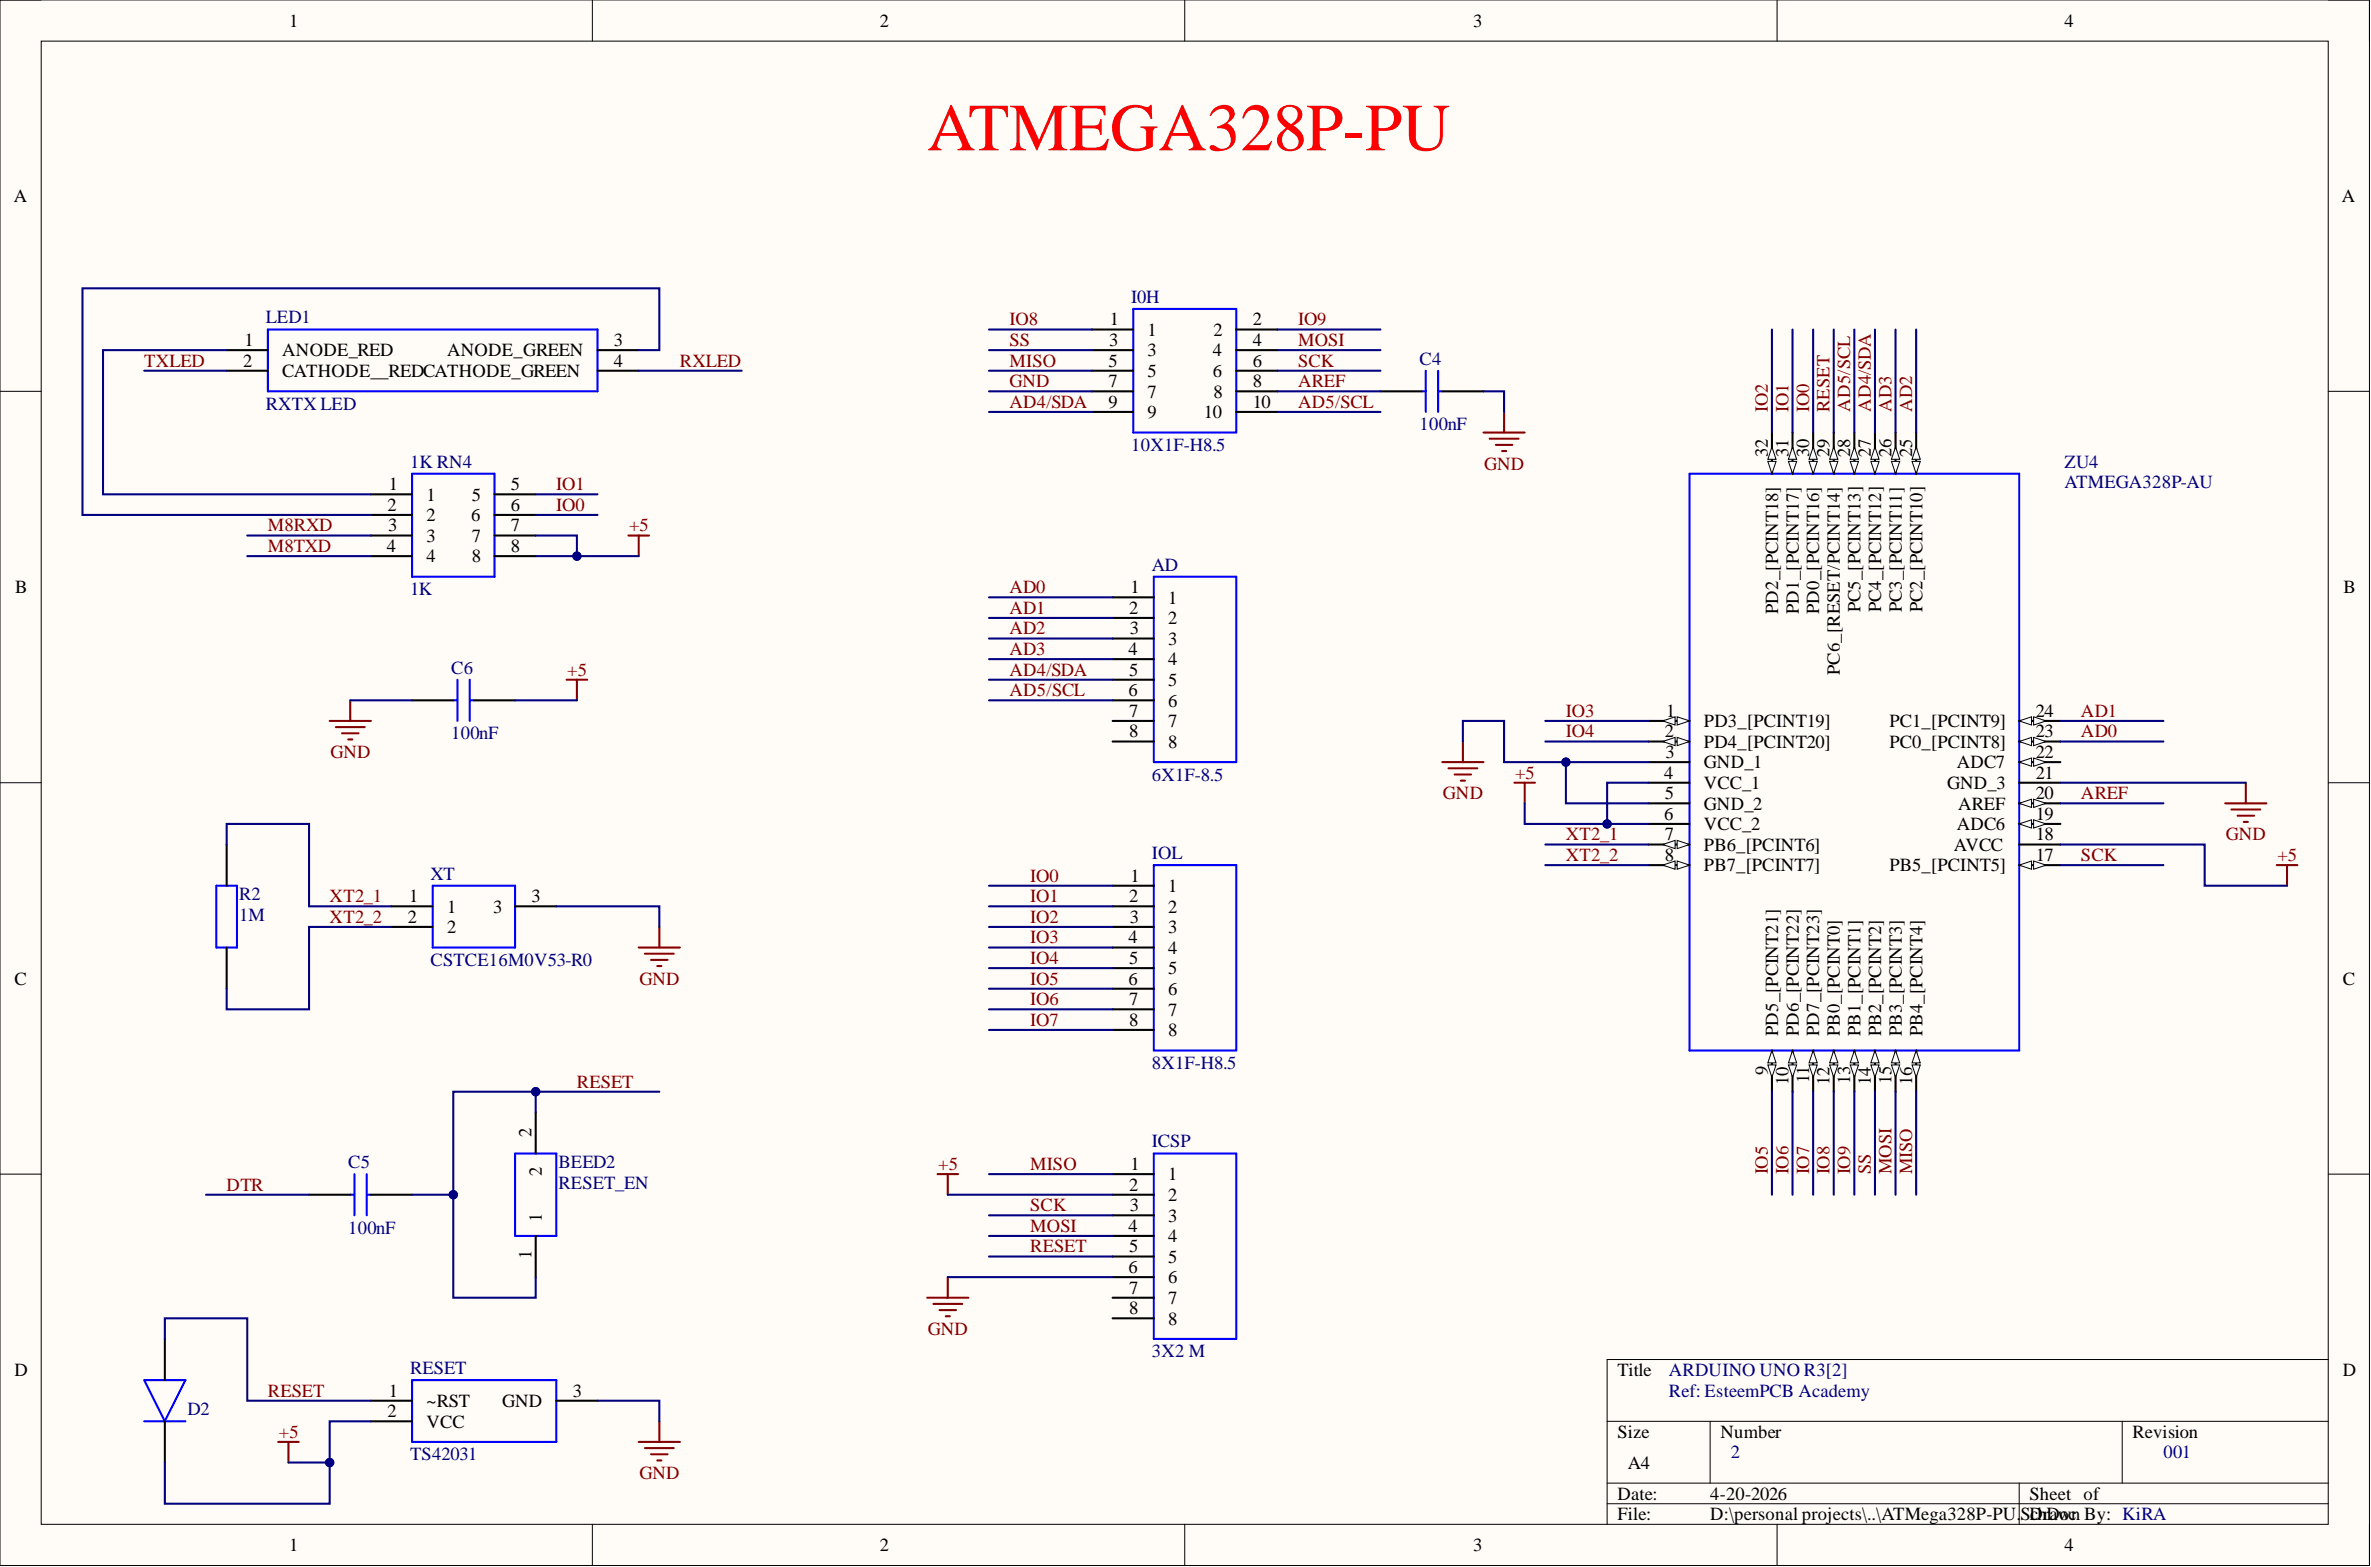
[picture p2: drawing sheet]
<svg xmlns="http://www.w3.org/2000/svg" width="292mm" height="193mm" viewBox="0 0 292 193" stroke-linecap="round" stroke-linejoin="round" font-family="sans-serif">
<defs><g id="words">
<text font-size="8.3" fill="#f00" x="114.2" y="18.5">ATMEGA328P-PU</text>
<g font-size="2.3">
<text x="35.6" y="3.3">1</text>
<text x="108.4" y="3.3">2</text>
<text x="181.5" y="3.3">3</text>
<text x="254.3" y="3.3">4</text>
<text x="1.7" y="24.9">A</text>
<text x="288.5" y="24.9">A</text>
<text x="136.7" y="40.1">1</text>
<text x="141.4" y="41.3">1</text>
<text x="149.5" y="41.3">2</text>
<text x="154.3" y="40.1">2</text>
<text x="30" y="45.1">2</text>
<text x="30.1" y="42.6">1</text>
<text x="34.8" y="43.9">ANODE_RED</text>
<text x="34.8" y="46.4">CATHODE__REDCATHODE_GREEN</text>
<text x="55.1" y="43.9">ANODE_GREEN</text>
<text x="75.6" y="42.6">3</text>
<text x="75.6" y="45.1">4</text>
<text x="136.6" y="45.1">5</text>
<text x="136.6" y="47.7">7</text>
<text x="136.6" y="42.6">3</text>
<text x="141.4" y="43.9">3</text>
<text x="141.4" y="46.4">5</text>
<text x="149.4" y="43.9">4</text>
<text x="149.4" y="46.4">6</text>
<text x="154.3" y="42.6">4</text>
<text x="154.3" y="45.1">6</text>
<text x="154.3" y="47.7">8</text>
<text x="136.6" y="50.2">9</text>
<text x="141.4" y="49">7</text>
<text x="141.4" y="51.5">9</text>
<text x="148.3" y="51.5">10</text>
<text x="149.5" y="49">8</text>
<text x="154.3" y="50.2">10</text>
<text x="217.8" y="56.3" transform="rotate(-90 217.8 56.3)">32</text>
<text x="220.3" y="56.3" transform="rotate(-90 220.3 56.3)">31</text>
<text x="222.9" y="56.3" transform="rotate(-90 222.9 56.3)">30</text>
<text x="225.4" y="56.3" transform="rotate(-90 225.4 56.3)">29</text>
<text x="227.9" y="56.3" transform="rotate(-90 227.9 56.3)">28</text>
<text x="230.5" y="56.3" transform="rotate(-90 230.5 56.3)">27</text>
<text x="233" y="56.3" transform="rotate(-90 233 56.3)">26</text>
<text x="235.6" y="56.3" transform="rotate(-90 235.6 56.3)">25</text>
<text x="47.7" y="62.9">2</text>
<text x="47.8" y="65.4">3</text>
<text x="47.9" y="60.4">1</text>
<text x="52.5" y="61.6">1</text>
<text x="52.5" y="64.2">2</text>
<text x="58" y="64.2">6</text>
<text x="58.1" y="61.6">5</text>
<text x="63" y="60.4">5</text>
<text x="63" y="62.9">6</text>
<text x="63" y="65.4">7</text>
<text x="47.6" y="68">4</text>
<text x="52.5" y="66.7">3</text>
<text x="52.5" y="69.2">4</text>
<text x="58.1" y="66.7">7</text>
<text x="58.1" y="69.2">8</text>
<text x="63" y="68">8</text>
<text x="1.9" y="73.1">B</text>
<text x="139.1" y="75.6">2</text>
<text x="139.3" y="73.1">1</text>
<text x="143.9" y="74.3">1</text>
<text x="143.9" y="76.9">2</text>
<text x="219.1" y="75.6" transform="rotate(-90 219.1 75.6)">PD2_[PCINT18]</text>
<text x="221.6" y="75.6" transform="rotate(-90 221.6 75.6)">PD1_[PCINT17]</text>
<text x="224.1" y="75.6" transform="rotate(-90 224.1 75.6)">PD0_[PCINT16]</text>
<text x="229.2" y="75.4" transform="rotate(-90 229.2 75.4)">PC5_[PCINT13]</text>
<text x="231.8" y="75.4" transform="rotate(-90 231.8 75.4)">PC4_[PCINT12]</text>
<text x="234.3" y="75.4" transform="rotate(-90 234.3 75.4)">PC3_[PCINT11]</text>
<text x="236.8" y="75.4" transform="rotate(-90 236.8 75.4)">PC2_[PCINT10]</text>
<text x="288.7" y="73.1">B</text>
<text x="139" y="80.7">4</text>
<text x="139.1" y="83.2">5</text>
<text x="139.2" y="78.1">3</text>
<text x="143.9" y="79.4">3</text>
<text x="143.9" y="81.9">4</text>
<text x="226.7" y="83.1" transform="rotate(-90 226.7 83.1)">PC6_[RESET/PCINT14]</text>
<text x="139" y="85.7">6</text>
<text x="139.1" y="88.3">7</text>
<text x="143.9" y="84.5">5</text>
<text x="143.9" y="87">6</text>
<text x="143.9" y="89.5">7</text>
<text x="205.3" y="88.3">1</text>
<text x="209.9" y="89.5">PD3_[PCINT19]</text>
<text x="232.8" y="89.5">PC1_[PCINT9]</text>
<text x="250.8" y="88.3">24</text>
<text x="139.1" y="90.8">8</text>
<text x="143.9" y="92.1">8</text>
<text x="205" y="95.9">4</text>
<text x="205.1" y="90.8">2</text>
<text x="205.2" y="93.3">3</text>
<text x="209.9" y="92.1">PD4_[PCINT20]</text>
<text x="209.9" y="94.6">GND_1</text>
<text x="232.8" y="92.1">PC0_[PCINT8]</text>
<text x="241.1" y="94.6">ADC7</text>
<text x="250.8" y="90.8">23</text>
<text x="250.8" y="93.3">22</text>
<text x="250.8" y="95.9">21</text>
<text x="205" y="101">6</text>
<text x="205.1" y="98.4">5</text>
<text x="209.9" y="97.2">VCC_1</text>
<text x="209.9" y="99.7">GND_2</text>
<text x="239.9" y="97.2">GND_3</text>
<text x="241.2" y="99.7">AREF</text>
<text x="250.8" y="98.4">20</text>
<text x="250.8" y="101">19</text>
<text x="205.1" y="103.5">7</text>
<text x="205.1" y="106">8</text>
<text x="209.9" y="102.2">VCC_2</text>
<text x="209.9" y="104.8">PB6_[PCINT6]</text>
<text x="209.9" y="107.3">PB7_[PCINT7]</text>
<text x="232.8" y="107.3">PB5_[PCINT5]</text>
<text x="240.7" y="104.8">AVCC</text>
<text x="241.1" y="102.2">ADC6</text>
<text x="250.8" y="103.5">18</text>
<text x="250.8" y="106">17</text>
<text x="50.3" y="113.6">2</text>
<text x="50.4" y="111.1">1</text>
<text x="55.1" y="112.4">1</text>
<text x="60.8" y="112.4">3</text>
<text x="65.5" y="111.1">3</text>
<text x="139.1" y="111.1">2</text>
<text x="139.2" y="113.6">3</text>
<text x="139.3" y="108.6">1</text>
<text x="143.9" y="109.8">1</text>
<text x="143.9" y="112.4">2</text>
<text x="55.1" y="114.9">2</text>
<text x="139" y="116.2">4</text>
<text x="139.1" y="118.7">5</text>
<text x="143.9" y="114.9">3</text>
<text x="143.9" y="117.4">4</text>
<text x="143.9" y="120">5</text>
<text x="1.8" y="121.3">C</text>
<text x="139" y="121.3">6</text>
<text x="139.1" y="123.8">7</text>
<text x="143.9" y="122.5">6</text>
<text x="143.9" y="125.1">7</text>
<text x="288.6" y="121.3">C</text>
<text x="139.1" y="126.3">8</text>
<text x="143.9" y="127.6">8</text>
<text x="219.1" y="127.6" transform="rotate(-90 219.1 127.6)">PD5_[PCINT21]</text>
<text x="221.6" y="127.6" transform="rotate(-90 221.6 127.6)">PD6_[PCINT22]</text>
<text x="224.1" y="127.6" transform="rotate(-90 224.1 127.6)">PD7_[PCINT23]</text>
<text x="226.7" y="127.6" transform="rotate(-90 226.7 127.6)">PB0_[PCINT0]</text>
<text x="229.2" y="127.6" transform="rotate(-90 229.2 127.6)">PB1_[PCINT1]</text>
<text x="231.8" y="127.6" transform="rotate(-90 231.8 127.6)">PB2_[PCINT2]</text>
<text x="234.3" y="127.6" transform="rotate(-90 234.3 127.6)">PB3_[PCINT3]</text>
<text x="236.8" y="127.6" transform="rotate(-90 236.8 127.6)">PB4_[PCINT4]</text>
<text x="217.8" y="132.4" transform="rotate(-90 217.8 132.4)">9</text>
<text x="220.3" y="133.6" transform="rotate(-90 220.3 133.6)">10</text>
<text x="222.9" y="133.4" transform="rotate(-90 222.9 133.4)">11</text>
<text x="225.4" y="133.6" transform="rotate(-90 225.4 133.6)">12</text>
<text x="227.9" y="133.5" transform="rotate(-90 227.9 133.5)">13</text>
<text x="230.5" y="133.6" transform="rotate(-90 230.5 133.6)">14</text>
<text x="233" y="133.5" transform="rotate(-90 233 133.5)">15</text>
<text x="235.6" y="133.6" transform="rotate(-90 235.6 133.6)">16</text>
<text x="65.5" y="140" transform="rotate(-90 65.5 140)">2</text>
<text x="66.8" y="144.8" transform="rotate(-90 66.8 144.8)">2</text>
<text x="139.1" y="146.6">2</text>
<text x="139.2" y="149.2">3</text>
<text x="139.3" y="144.1">1</text>
<text x="143.9" y="145.3">1</text>
<text x="143.9" y="147.9">2</text>
<text x="65.5" y="155.1" transform="rotate(-90 65.5 155.1)">1</text>
<text x="66.8" y="150.4" transform="rotate(-90 66.8 150.4)">1</text>
<text x="139" y="151.7">4</text>
<text x="139.1" y="154.2">5</text>
<text x="143.9" y="150.4">3</text>
<text x="143.9" y="153">4</text>
<text x="143.9" y="155.5">5</text>
<text x="139" y="156.8">6</text>
<text x="139.1" y="159.3">7</text>
<text x="139.1" y="161.8">8</text>
<text x="143.9" y="158">6</text>
<text x="143.9" y="160.6">7</text>
<text x="143.9" y="163.1">8</text>
<text x="1.8" y="169.4">D</text>
<text x="47.9" y="172">1</text>
<text x="52.5" y="173.3">~RST</text>
<text x="61.9" y="173.3">GND</text>
<text x="70.6" y="172">3</text>
<text x="199.3" y="169.4">Title</text>
<text x="288.6" y="169.4">D</text>
<text x="47.7" y="174.5">2</text>
<text x="52.5" y="175.8">VCC</text>
<text x="199.3" y="177.1">Size</text>
<text x="212" y="177.1">Number</text>
<text x="262.7" y="177.1">Revision</text>
<text x="199.3" y="184.7">Date:</text>
<text x="200.5" y="180.9">A4</text>
<text x="210.7" y="184.7">4-20-2026</text>
<text x="250" y="184.7">Sheet of</text>
<text x="35.6" y="191">1</text>
<text x="108.4" y="191">2</text>
<text x="181.5" y="191">3</text>
<text x="199.3" y="187.2">File:</text>
<text x="210.7" y="187.2">D:\personal projects\..\ATMega328P-PU.</text>
<text x="248.9" y="187.2">SDrawn By: KiRA</text>
<text x="250.1" y="187.2">chDoc</text>
<text x="254.3" y="191">4</text>
</g>
<g font-size="2.3" fill="#000080">
<text x="32.7" y="39.8">LED1</text>
<text x="139.4" y="37.3">I0H</text>
<text x="174.9" y="44.9">C4</text>
<text x="32.7" y="50.5">RXTX LED</text>
<text x="174.9" y="53">100nF</text>
<text x="50.5" y="57.6">1K RN4</text>
<text x="139.4" y="55.5">10X1F-H8.5</text>
<text x="254.3" y="57.6">ZU4</text>
<text x="254.3" y="60.1">ATMEGA328P-AU</text>
<text x="141.9" y="70.3">AD</text>
<text x="50.5" y="73.3">1K</text>
<text x="55.6" y="82.9">C6</text>
<text x="55.6" y="91.1">100nF</text>
<text x="141.9" y="96.1">6X1F-8.5</text>
<text x="141.9" y="105.8">IOL</text>
<text x="29.4" y="110.8">R2</text>
<text x="29.4" y="113.4">1M</text>
<text x="53.1" y="108.3">XT</text>
<text x="53.1" y="119">CSTCE16M0V53-R0</text>
<text x="141.9" y="131.7">8X1F-H8.5</text>
<text x="42.9" y="143.8">C5</text>
<text x="68.8" y="143.8">BEED2</text>
<text x="141.9" y="141.3">ICSP</text>
<text x="68.8" y="146.4">RESET_EN</text>
<text x="42.9" y="151.9">100nF</text>
<text x="141.9" y="167.2">3X2 M</text>
<text x="50.5" y="169.2">RESET</text>
<text x="205.6" y="169.4">ARDUINO UNO R3[2]</text>
<text x="205.6" y="172">Ref: EsteemPCB Academy</text>
<text x="23.1" y="174.3">D2</text>
<text x="50.5" y="179.9">TS42031</text>
<text x="213.2" y="179.6">2</text>
<text x="266.5" y="179.6">001</text>
</g>
<g font-size="2.3" fill="#800000">
<text x="124.4" y="40.1">IO8</text>
<text x="159.9" y="40.1">IO9</text>
<text x="17.8" y="45.1">TXLED</text>
<text x="83.8" y="45.1">RXLED</text>
<text x="124.4" y="42.6">SS</text>
<text x="124.4" y="45.1">MISO</text>
<text x="124.4" y="47.7">GND</text>
<text x="159.9" y="42.6">MOSI</text>
<text x="159.9" y="45.1">SCK</text>
<text x="159.9" y="47.7">AREF</text>
<text x="124.4" y="50.2">AD4/SDA</text>
<text x="159.9" y="50.2">AD5/SCL</text>
<text x="217.8" y="50.7" transform="rotate(-90 217.8 50.7)">IO2</text>
<text x="220.3" y="50.7" transform="rotate(-90 220.3 50.7)">IO1</text>
<text x="222.9" y="50.7" transform="rotate(-90 222.9 50.7)">IO0</text>
<text x="225.4" y="50.7" transform="rotate(-90 225.4 50.7)">RESET</text>
<text x="227.9" y="50.7" transform="rotate(-90 227.9 50.7)">AD5/SCL</text>
<text x="230.5" y="50.7" transform="rotate(-90 230.5 50.7)">AD4/SDA</text>
<text x="233" y="50.7" transform="rotate(-90 233 50.7)">AD3</text>
<text x="235.6" y="50.7" transform="rotate(-90 235.6 50.7)">AD2</text>
<text x="182.8" y="57.8">GND</text>
<text x="33" y="65.4">M8RXD</text>
<text x="68.5" y="60.4">IO1</text>
<text x="68.5" y="62.9">IO0</text>
<text x="77.5" y="65.4">+5</text>
<text x="33" y="68">M8TXD</text>
<text x="124.4" y="73.1">AD0</text>
<text x="124.4" y="75.6">AD1</text>
<text x="69.9" y="83.2">+5</text>
<text x="124.4" y="78.1">AD2</text>
<text x="124.4" y="80.7">AD3</text>
<text x="124.4" y="83.2">AD4/SDA</text>
<text x="124.4" y="85.7">AD5/SCL</text>
<text x="192.9" y="88.3">IO3</text>
<text x="256.4" y="88.3">AD1</text>
<text x="40.7" y="93.3">GND</text>
<text x="186.7" y="95.9">+5</text>
<text x="192.9" y="90.8">IO4</text>
<text x="256.4" y="90.8">AD0</text>
<text x="177.8" y="98.4">GND</text>
<text x="256.4" y="98.4">AREF</text>
<text x="192.9" y="103.5">XT2_1</text>
<text x="192.9" y="106">XT2_2</text>
<text x="256.4" y="106">SCK</text>
<text x="274.2" y="103.5">GND</text>
<text x="280.6" y="106">+5</text>
<text x="40.6" y="111.1">XT2_1</text>
<text x="40.6" y="113.6">XT2_2</text>
<text x="126.9" y="108.6">IO0</text>
<text x="126.9" y="111.1">IO1</text>
<text x="126.9" y="113.6">IO2</text>
<text x="126.9" y="116.2">IO3</text>
<text x="126.9" y="118.7">IO4</text>
<text x="78.8" y="121.3">GND</text>
<text x="126.9" y="121.3">IO5</text>
<text x="126.9" y="123.8">IO6</text>
<text x="126.9" y="126.3">IO7</text>
<text x="71.1" y="133.9">RESET</text>
<text x="27.9" y="146.6">DTR</text>
<text x="115.6" y="144.1">+5</text>
<text x="126.9" y="144.1">MISO</text>
<text x="126.9" y="149.2">SCK</text>
<text x="217.8" y="144.6" transform="rotate(-90 217.8 144.6)">IO5</text>
<text x="220.3" y="144.6" transform="rotate(-90 220.3 144.6)">IO6</text>
<text x="222.9" y="144.6" transform="rotate(-90 222.9 144.6)">IO7</text>
<text x="225.4" y="144.6" transform="rotate(-90 225.4 144.6)">IO8</text>
<text x="227.9" y="144.6" transform="rotate(-90 227.9 144.6)">IO9</text>
<text x="230.5" y="144.6" transform="rotate(-90 230.5 144.6)">SS</text>
<text x="233" y="144.6" transform="rotate(-90 233 144.6)">MOSI</text>
<text x="235.6" y="144.6" transform="rotate(-90 235.6 144.6)">MISO</text>
<text x="126.9" y="151.7">MOSI</text>
<text x="126.9" y="154.2">RESET</text>
<text x="114.3" y="164.4">GND</text>
<text x="33" y="172">RESET</text>
<text x="34.4" y="177.1">+5</text>
<text x="78.8" y="182.1">GND</text>
</g>
</g></defs>
<path d="M0 0h291.9v192.8h-291.9z" fill-rule="evenodd" fill="#fffcf8"/>
<path d="M0 0h291.9v192.8h-291.9z" fill="none" stroke="#000" stroke-width=".12"/>
<path d="M5.1 5.1h281.7v182.6h-281.7z" fill-rule="evenodd" fill="#fffcf8"/>
<g fill="none" stroke="#000" stroke-width=".12">
<path d="M0 0h5.1M73 0v5.1M146 0v5.1M218.9 0v5.1M286.8 0h5.1v5.1M5.1 5.1h281.7v182.6h-281.7zM0 48.2h5.1M286.8 48.2h5.1M0 96.4h5.1M286.8 96.4h5.1M0 144.6h5.1M286.8 144.6h5.1"/>
<path d="M198 175h88.8M210.7 175v7.6M261.4 175v7.6M286.8 167.4h-88.8v20.3M73 187.7v5.1M146 187.7v5.1M198 182.6h88.8M198 185.2h88.8M218.9 187.7v5.1M248.8 182.6v5.1M291.9 187.7v5.1"/>
</g>
<path d="M33 40.6h40.6v7.6h-40.6zM50.8 58.3h10.1v12.7h-10.1zM208.1 58.3h40.7v71.1h-40.7zM26.7 109.1h2.5v7.6h-2.5zM53.3 109.1h10.2v7.6h-10.2zM142.1 142.1h10.2v22.8h-10.2zM17.8 170h5l-2.5 5zM17.8 175h5M50.8 170h17.7v7.6h-17.7z" fill="none" stroke="#00f" stroke-width=".25"/>
<g fill="none" stroke="#000" stroke-width=".25">
<path d="M27.9 43.1h5.1M27.9 45.7h5.1M73.6 43.1h5.1M73.6 45.7h5.1M45.7 60.9h5.1M45.7 63.4h5.1M45.7 65.9h5.1M45.7 68.5h5.1M60.9 60.9h5.1M60.9 63.4h5.1M60.9 65.9h5.1M60.9 68.5h5.1"/>
<path d="M203.1 88.8h5M27.9 104v5.1M27.9 116.7v5.1M48.2 111.6h5.1M48.2 114.1h5.1M63.5 111.6h5M137.1 144.6h5M137.1 147.1h5M137.1 149.7h5M137.1 152.2h5M137.1 154.7h5M137.1 157.3h5"/>
<path d="M137.1 159.8h5M20.3 164.9v5.1M20.3 175v5.1M45.7 172.5h5.1M45.7 175h5.1M68.5 172.5h5.1M137.1 162.3h5"/>
</g>
<path d="M206.6 88.3l1.5 .5-1.5 .5z" fill="#f8fcff"/>
<path d="M206.6 88.3l1.5 .5-1.5 .5z" fill="none" stroke="#000" stroke-width=".12"/>
<path d="M204.8 88.8l1.6-.5v1z" fill="#f8fcff"/>
<path d="M204.8 88.8l1.6-.5v1z" fill="none" stroke="#000" stroke-width=".12"/>
<path d="M203.1 91.3h5" fill="none" stroke="#000" stroke-width=".25"/>
<path d="M206.6 90.8l1.5 .5-1.5 .5z" fill="#f8fcff"/>
<path d="M206.6 90.8l1.5 .5-1.5 .5z" fill="none" stroke="#000" stroke-width=".12"/>
<path d="M204.8 91.3l1.6-.5v1z" fill="#f8fcff"/>
<path d="M204.8 91.3l1.6-.5v1z" fill="none" stroke="#000" stroke-width=".12"/>
<path d="M203.1 93.9h5M203.1 96.4h5M203.1 98.9h5M203.1 101.5h5M203.1 104h5" fill="none" stroke="#000" stroke-width=".25"/>
<path d="M206.6 103.5l1.5 .5-1.5 .5z" fill="#f8fcff"/>
<path d="M206.6 103.5l1.5 .5-1.5 .5z" fill="none" stroke="#000" stroke-width=".12"/>
<path d="M204.8 104l1.6-.5v1z" fill="#f8fcff"/>
<path d="M204.8 104l1.6-.5v1z" fill="none" stroke="#000" stroke-width=".12"/>
<path d="M203.1 106.5h5" fill="none" stroke="#000" stroke-width=".25"/>
<path d="M206.6 106l1.5 .5-1.5 .5z" fill="#f8fcff"/>
<path d="M206.6 106l1.5 .5-1.5 .5z" fill="none" stroke="#000" stroke-width=".12"/>
<path d="M204.8 106.5l1.6-.5v1z" fill="#f8fcff"/>
<path d="M204.8 106.5l1.6-.5v1z" fill="none" stroke="#000" stroke-width=".12"/>
<path d="M218.3 129.4v5" fill="none" stroke="#000" stroke-width=".25"/>
<path d="M218.3 129.4l.5 1.5h-1z" fill="#f8fcff"/>
<path d="M218.3 129.4l.5 1.5h-1z" fill="none" stroke="#000" stroke-width=".12"/>
<path d="M217.8 131.1h1l-.5 1.6z" fill="#f8fcff"/>
<path d="M217.8 131.1h1l-.5 1.6z" fill="none" stroke="#000" stroke-width=".12"/>
<path d="M220.8 129.4v5" fill="none" stroke="#000" stroke-width=".25"/>
<path d="M220.8 129.4l.5 1.5h-1z" fill="#f8fcff"/>
<path d="M220.8 129.4l.5 1.5h-1z" fill="none" stroke="#000" stroke-width=".12"/>
<path d="M220.3 131.1h1l-.5 1.6z" fill="#f8fcff"/>
<path d="M220.3 131.1h1l-.5 1.6z" fill="none" stroke="#000" stroke-width=".12"/>
<path d="M223.4 129.4v5" fill="none" stroke="#000" stroke-width=".25"/>
<path d="M223.4 129.4l.5 1.5h-1z" fill="#f8fcff"/>
<path d="M223.4 129.4l.5 1.5h-1z" fill="none" stroke="#000" stroke-width=".12"/>
<path d="M222.9 131.1h1l-.5 1.6z" fill="#f8fcff"/>
<path d="M222.9 131.1h1l-.5 1.6z" fill="none" stroke="#000" stroke-width=".12"/>
<path d="M225.9 129.4v5" fill="none" stroke="#000" stroke-width=".25"/>
<path d="M225.9 129.4l.5 1.5h-1z" fill="#f8fcff"/>
<path d="M225.9 129.4l.5 1.5h-1z" fill="none" stroke="#000" stroke-width=".12"/>
<path d="M225.4 131.1h1l-.5 1.6z" fill="#f8fcff"/>
<path d="M225.4 131.1h1l-.5 1.6z" fill="none" stroke="#000" stroke-width=".12"/>
<path d="M228.5 129.4v5" fill="none" stroke="#000" stroke-width=".25"/>
<path d="M228.5 129.4l.5 1.5h-1.1z" fill="#f8fcff"/>
<path d="M228.5 129.4l.5 1.5h-1.1z" fill="none" stroke="#000" stroke-width=".12"/>
<path d="M227.9 131.1h1.1l-.5 1.6z" fill="#f8fcff"/>
<path d="M227.9 131.1h1.1l-.5 1.6z" fill="none" stroke="#000" stroke-width=".12"/>
<path d="M231 129.4v5" fill="none" stroke="#000" stroke-width=".25"/>
<path d="M231 129.4l.5 1.5h-1z" fill="#f8fcff"/>
<path d="M231 129.4l.5 1.5h-1z" fill="none" stroke="#000" stroke-width=".12"/>
<path d="M230.5 131.1h1l-.5 1.6z" fill="#f8fcff"/>
<path d="M230.5 131.1h1l-.5 1.6z" fill="none" stroke="#000" stroke-width=".12"/>
<path d="M233.5 129.4v5" fill="none" stroke="#000" stroke-width=".25"/>
<path d="M233.5 129.4l.5 1.5h-1z" fill="#f8fcff"/>
<path d="M233.5 129.4l.5 1.5h-1z" fill="none" stroke="#000" stroke-width=".12"/>
<path d="M233 131.1h1l-.5 1.6z" fill="#f8fcff"/>
<path d="M233 131.1h1l-.5 1.6z" fill="none" stroke="#000" stroke-width=".12"/>
<path d="M236.1 129.4v5" fill="none" stroke="#000" stroke-width=".25"/>
<path d="M236.1 129.4l.5 1.5h-1z" fill="#f8fcff"/>
<path d="M236.1 129.4l.5 1.5h-1z" fill="none" stroke="#000" stroke-width=".12"/>
<path d="M235.6 131.1h1l-.5 1.6z" fill="#f8fcff"/>
<path d="M235.6 131.1h1l-.5 1.6z" fill="none" stroke="#000" stroke-width=".12"/>
<path d="M248.8 88.8h5" fill="none" stroke="#000" stroke-width=".25"/>
<path d="M248.8 88.8l1.5-.5v1z" fill="#f8fcff"/>
<path d="M248.8 88.8l1.5-.5v1z" fill="none" stroke="#000" stroke-width=".12"/>
<path d="M250.5 88.3l1.6 .5-1.6 .5z" fill="#f8fcff"/>
<path d="M250.5 88.3l1.6 .5-1.6 .5z" fill="none" stroke="#000" stroke-width=".12"/>
<path d="M248.8 91.3h5" fill="none" stroke="#000" stroke-width=".25"/>
<path d="M248.8 91.3l1.5-.5v1z" fill="#f8fcff"/>
<path d="M248.8 91.3l1.5-.5v1z" fill="none" stroke="#000" stroke-width=".12"/>
<path d="M250.5 90.8l1.6 .5-1.6 .5z" fill="#f8fcff"/>
<path d="M250.5 90.8l1.6 .5-1.6 .5z" fill="none" stroke="#000" stroke-width=".12"/>
<path d="M248.8 93.9h5" fill="none" stroke="#000" stroke-width=".25"/>
<path d="M248.8 93.9l1.5-.6v1.1z" fill="#f8fcff"/>
<path d="M248.8 93.9l1.5-.6v1.1z" fill="none" stroke="#000" stroke-width=".12"/>
<path d="M250.5 93.3l1.6 .6-1.6 .5z" fill="#f8fcff"/>
<path d="M250.5 93.3l1.6 .6-1.6 .5z" fill="none" stroke="#000" stroke-width=".12"/>
<path d="M248.8 96.4h5M248.8 98.9h5" fill="none" stroke="#000" stroke-width=".25"/>
<path d="M248.8 98.9l1.5-.5v1z" fill="#f8fcff"/>
<path d="M248.8 98.9l1.5-.5v1z" fill="none" stroke="#000" stroke-width=".12"/>
<path d="M250.5 98.4l1.6 .5-1.6 .5z" fill="#f8fcff"/>
<path d="M250.5 98.4l1.6 .5-1.6 .5z" fill="none" stroke="#000" stroke-width=".12"/>
<path d="M248.8 101.5h5" fill="none" stroke="#000" stroke-width=".25"/>
<path d="M248.8 101.5l1.5-.5v1z" fill="#f8fcff"/>
<path d="M248.8 101.5l1.5-.5v1z" fill="none" stroke="#000" stroke-width=".12"/>
<path d="M250.5 101l1.6 .5-1.6 .5z" fill="#f8fcff"/>
<path d="M250.5 101l1.6 .5-1.6 .5z" fill="none" stroke="#000" stroke-width=".12"/>
<path d="M248.8 104h5M248.8 106.5h5" fill="none" stroke="#000" stroke-width=".25"/>
<path d="M248.8 106.5l1.5-.5v1z" fill="#f8fcff"/>
<path d="M248.8 106.5l1.5-.5v1z" fill="none" stroke="#000" stroke-width=".12"/>
<path d="M250.5 106l1.6 .5-1.6 .5z" fill="#f8fcff"/>
<path d="M250.5 106l1.6 .5-1.6 .5z" fill="none" stroke="#000" stroke-width=".12"/>
<path d="M218.3 53.3v5" fill="none" stroke="#000" stroke-width=".25"/>
<path d="M217.8 56.8h1l-.5 1.5z" fill="#f8fcff"/>
<path d="M217.8 56.8h1l-.5 1.5z" fill="none" stroke="#000" stroke-width=".12"/>
<path d="M218.3 55l.5 1.6h-1z" fill="#f8fcff"/>
<path d="M218.3 55l.5 1.6h-1z" fill="none" stroke="#000" stroke-width=".12"/>
<path d="M220.8 53.3v5" fill="none" stroke="#000" stroke-width=".25"/>
<path d="M220.3 56.8h1l-.5 1.5z" fill="#f8fcff"/>
<path d="M220.3 56.8h1l-.5 1.5z" fill="none" stroke="#000" stroke-width=".12"/>
<path d="M220.8 55l.5 1.6h-1z" fill="#f8fcff"/>
<path d="M220.8 55l.5 1.6h-1z" fill="none" stroke="#000" stroke-width=".12"/>
<path d="M223.4 53.3v5" fill="none" stroke="#000" stroke-width=".25"/>
<path d="M222.9 56.8h1l-.5 1.5z" fill="#f8fcff"/>
<path d="M222.9 56.8h1l-.5 1.5z" fill="none" stroke="#000" stroke-width=".12"/>
<path d="M223.4 55l.5 1.6h-1z" fill="#f8fcff"/>
<path d="M223.4 55l.5 1.6h-1z" fill="none" stroke="#000" stroke-width=".12"/>
<path d="M225.9 53.3v5" fill="none" stroke="#000" stroke-width=".25"/>
<path d="M225.4 56.8h1l-.5 1.5z" fill="#f8fcff"/>
<path d="M225.4 56.8h1l-.5 1.5z" fill="none" stroke="#000" stroke-width=".12"/>
<path d="M225.9 55l.5 1.6h-1z" fill="#f8fcff"/>
<path d="M225.9 55l.5 1.6h-1z" fill="none" stroke="#000" stroke-width=".12"/>
<path d="M228.5 53.3v5" fill="none" stroke="#000" stroke-width=".25"/>
<path d="M227.9 56.8h1.1l-.5 1.5z" fill="#f8fcff"/>
<path d="M227.9 56.8h1.1l-.5 1.5z" fill="none" stroke="#000" stroke-width=".12"/>
<path d="M228.5 55l.5 1.6h-1.1z" fill="#f8fcff"/>
<path d="M228.5 55l.5 1.6h-1.1z" fill="none" stroke="#000" stroke-width=".12"/>
<path d="M231 53.3v5" fill="none" stroke="#000" stroke-width=".25"/>
<path d="M230.5 56.8h1l-.5 1.5z" fill="#f8fcff"/>
<path d="M230.5 56.8h1l-.5 1.5z" fill="none" stroke="#000" stroke-width=".12"/>
<path d="M231 55l.5 1.6h-1z" fill="#f8fcff"/>
<path d="M231 55l.5 1.6h-1z" fill="none" stroke="#000" stroke-width=".12"/>
<path d="M233.5 53.3v5" fill="none" stroke="#000" stroke-width=".25"/>
<path d="M233 56.8h1l-.5 1.5z" fill="#f8fcff"/>
<path d="M233 56.8h1l-.5 1.5z" fill="none" stroke="#000" stroke-width=".12"/>
<path d="M233.5 55l.5 1.6h-1z" fill="#f8fcff"/>
<path d="M233.5 55l.5 1.6h-1z" fill="none" stroke="#000" stroke-width=".12"/>
<path d="M236.1 53.3v5" fill="none" stroke="#000" stroke-width=".25"/>
<path d="M235.6 56.8h1l-.5 1.5z" fill="#f8fcff"/>
<path d="M235.6 56.8h1l-.5 1.5z" fill="none" stroke="#000" stroke-width=".12"/>
<path d="M236.1 55l.5 1.6h-1z" fill="#f8fcff"/>
<path d="M236.1 55l.5 1.6h-1z" fill="none" stroke="#000" stroke-width=".12"/>
<g fill="none" stroke="#00f" stroke-width=".25">
<path d="M139.6 38h12.7v15.3h-12.7zM175.1 48.2h.6M175.7 45.7v5M177.2 45.7v5M177.2 48.2h.5M142.1 71h10.2v22.9h-10.2zM55.8 86.2h.6M56.4 83.7v5.1M57.9 83.7v5.1M57.9 86.2h.5M142.1 106.5h10.2v22.9h-10.2zM43.2 147.1h.5"/>
<path d="M43.7 144.6v5.1M45.2 144.6v5.1M45.2 147.1h.5M63.5 142.1h5v10.1h-5z"/>
</g>
<g fill="none" stroke="#000" stroke-width=".25">
<path d="M134.5 48.2h5.1M134.5 40.6h5.1M134.5 43.1h5.1M134.5 45.7h5.1M134.5 50.7h5.1M152.3 48.2h5.1M152.3 40.6h5.1M152.3 43.1h5.1M152.3 45.7h5.1M152.3 50.7h5.1M170.1 48.2h5M177.7 48.2h5.1"/>
<path d="M137.1 73.6h5M137.1 76.1h5M137.1 78.6h5M50.8 86.2h5M58.4 86.2h5.1M137.1 81.2h5M137.1 83.7h5M137.1 86.2h5M137.1 88.8h5M137.1 91.3h5M137.1 109.1h5M137.1 111.6h5"/>
<path d="M137.1 114.1h5M137.1 116.7h5M137.1 119.2h5M66 137v5.1M137.1 121.8h5M137.1 124.3h5M137.1 126.8h5M38.1 147.1h5.1M45.7 147.1h5.1M66 152.2v5.1"/>
</g>
<g fill="none" stroke="#800000" stroke-width=".25">
<path d="M182.8 53.3h5M183.5 54h3.6M184.3 54.8h2M185 55.5h.6M185.3 50.7v2.6M77.4 65.9h2.6M78.7 65.9v2.6M40.6 88.8h5.1M41.4 89.5h3.5M42.1 90.3h2.1M42.9 91.1h.5M43.2 86.2v2.6"/>
<path d="M69.8 83.7h2.5M71.1 83.7v2.5M177.7 93.9h5.1M178.4 94.6h3.6M179.2 95.4h2M180 96.1h.5M180.2 91.3v2.6M186.6 96.4h2.5M187.8 96.4v2.5M274.1 98.9h5.1M274.9 99.7h3.6M276.7 96.4v2.5"/>
<path d="M78.7 116.7h5.1M79.5 117.4h3.5M80.2 118.2h2M81 119h.5M81.2 114.1v2.6M275.7 100.4h2M276.4 101.2h.5M280.5 106.5h2.5M281.8 106.5v2.6M114.2 159.8h5.1M115.5 144.6h2.5M116.8 144.6v2.5"/>
<path d="M116.8 157.3v2.5M34.3 177.6h2.5M35.5 177.6v2.5M78.7 177.6h5.1M79.5 178.3h3.5M80.2 179.1h2M81 179.9h.5M81.2 175v2.6M115 160.6h3.5M115.7 161.3h2.1M116.5 162.1h.5"/>
</g>
<path d="M17.8 45.7h10.1M78.7 45.7h12.7M66 65.9h5.1v2.6h-5.1" fill="none" stroke="#000080" stroke-width=".25"/>
<circle cx="71.1" cy="68.5" r=".51" fill="#000080"/>
<circle cx="71.1" cy="68.5" r=".51" fill="none" stroke="#000080" stroke-width=".12"/>
<path d="M71.1 68.5h7.6" fill="none" stroke="#000080" stroke-width=".25"/>
<circle cx="71.1" cy="68.5" r=".51" fill="#000080"/>
<circle cx="71.1" cy="68.5" r=".51" fill="none" stroke="#000080" stroke-width=".12"/>
<g fill="none" stroke="#000080" stroke-width=".25">
<path d="M27.9 43.1h-15.2v17.8h33M78.7 43.1h2.5v-7.6h-71v27.9h35.5M30.5 65.9h15.2M30.5 68.5h15.2M66 60.9h7.6M66 63.4h7.6M43.2 86.2h7.6M63.5 86.2h7.6M27.9 104v-2.5h10.2v10.1h10.1M48.2 114.1h-10.1v10.2h-10.2v-2.5M68.5 111.6h12.7v2.5M66 137v-2.6h-10.2v12.7h-5"/>
<path d="M25.4 147.1h12.7"/>
</g>
<circle cx="55.8" cy="147.1" r=".51" fill="#000080"/>
<circle cx="55.8" cy="147.1" r=".51" fill="none" stroke="#000080" stroke-width=".12"/>
<circle cx="66" cy="134.4" r=".51" fill="#000080"/>
<circle cx="66" cy="134.4" r=".51" fill="none" stroke="#000080" stroke-width=".12"/>
<path d="M55.8 147.1v12.7h10.2v-2.5" fill="none" stroke="#000080" stroke-width=".25"/>
<circle cx="55.8" cy="147.1" r=".51" fill="#000080"/>
<circle cx="55.8" cy="147.1" r=".51" fill="none" stroke="#000080" stroke-width=".12"/>
<path d="M66 134.4h15.2" fill="none" stroke="#000080" stroke-width=".25"/>
<circle cx="66" cy="134.4" r=".51" fill="#000080"/>
<circle cx="66" cy="134.4" r=".51" fill="none" stroke="#000080" stroke-width=".12"/>
<path d="M45.7 175h-5.1v5.1h-5.1M73.6 172.5h7.6v2.5" fill="none" stroke="#000080" stroke-width=".25"/>
<circle cx="40.6" cy="180.1" r=".51" fill="#000080"/>
<circle cx="40.6" cy="180.1" r=".51" fill="none" stroke="#000080" stroke-width=".12"/>
<path d="M20.3 164.9v-2.6h10.2v10.2h15.2M20.3 180.1v5.1h20.3v-5.1" fill="none" stroke="#000080" stroke-width=".25"/>
<circle cx="40.6" cy="180.1" r=".51" fill="#000080"/>
<circle cx="40.6" cy="180.1" r=".51" fill="none" stroke="#000080" stroke-width=".12"/>
<g fill="none" stroke="#000080" stroke-width=".25">
<path d="M121.8 40.6h12.7M121.8 43.1h12.7M121.8 45.7h12.7M121.8 48.2h12.7M121.8 50.7h12.7M157.4 40.6h12.7M157.4 43.1h12.7M157.4 45.7h12.7M157.4 48.2h12.7M157.4 50.7h12.7M182.8 48.2h2.5v2.5M121.8 73.6h15.3"/>
<path d="M121.8 76.1h15.3M121.8 78.6h15.3M121.8 81.2h15.3M121.8 83.7h15.3M121.8 86.2h15.3M190.4 88.8h12.7M190.4 91.3h12.7M203.1 93.9h-10.2v5h10.2M121.8 109.1h15.3M121.8 111.6h15.3M121.8 114.1h15.3M121.8 116.7h15.3"/>
<path d="M121.8 119.2h15.3M190.4 104h12.7M190.4 106.5h12.7M121.8 121.8h15.3M121.8 124.3h15.3M121.8 126.8h15.3M116.8 147.1h20.3M116.8 157.3h20.3M121.8 144.6h15.3M121.8 149.7h15.3M121.8 152.2h15.3M121.8 154.7h15.3"/>
</g>
<circle cx="192.9" cy="93.9" r=".51" fill="#000080"/>
<circle cx="192.9" cy="93.9" r=".51" fill="none" stroke="#000080" stroke-width=".12"/>
<path d="M203.1 96.4h-5.1v5.1h5.1" fill="none" stroke="#000080" stroke-width=".25"/>
<circle cx="198" cy="101.5" r=".51" fill="#000080"/>
<circle cx="198" cy="101.5" r=".51" fill="none" stroke="#000080" stroke-width=".12"/>
<path d="M187.8 98.9v2.6h10.2" fill="none" stroke="#000080" stroke-width=".25"/>
<circle cx="198" cy="101.5" r=".51" fill="#000080"/>
<circle cx="198" cy="101.5" r=".51" fill="none" stroke="#000080" stroke-width=".12"/>
<path d="M180.2 91.3v-2.5h5.1v5.1h7.6" fill="none" stroke="#000080" stroke-width=".25"/>
<circle cx="192.9" cy="93.9" r=".51" fill="#000080"/>
<circle cx="192.9" cy="93.9" r=".51" fill="none" stroke="#000080" stroke-width=".12"/>
<g fill="none" stroke="#000080" stroke-width=".25">
<path d="M218.3 40.6v12.7M220.8 40.6v12.7M223.4 40.6v12.7M225.9 40.6v12.7M228.5 40.6v12.7M231 40.6v12.7M233.5 40.6v12.7M236.1 40.6v12.7M253.8 88.8h12.7M253.8 91.3h12.7M253.8 96.4h22.9M253.8 98.9h12.7"/>
<path d="M253.8 104h17.8v5.1h10.2M253.8 106.5h12.7M218.3 134.4v12.7M220.8 134.4v12.7M223.4 134.4v12.7M225.9 134.4v12.7M228.5 134.4v12.7M231 134.4v12.7M233.5 134.4v12.7M236.1 134.4v12.7"/>
</g>
<use href="#words"/>
</svg>
